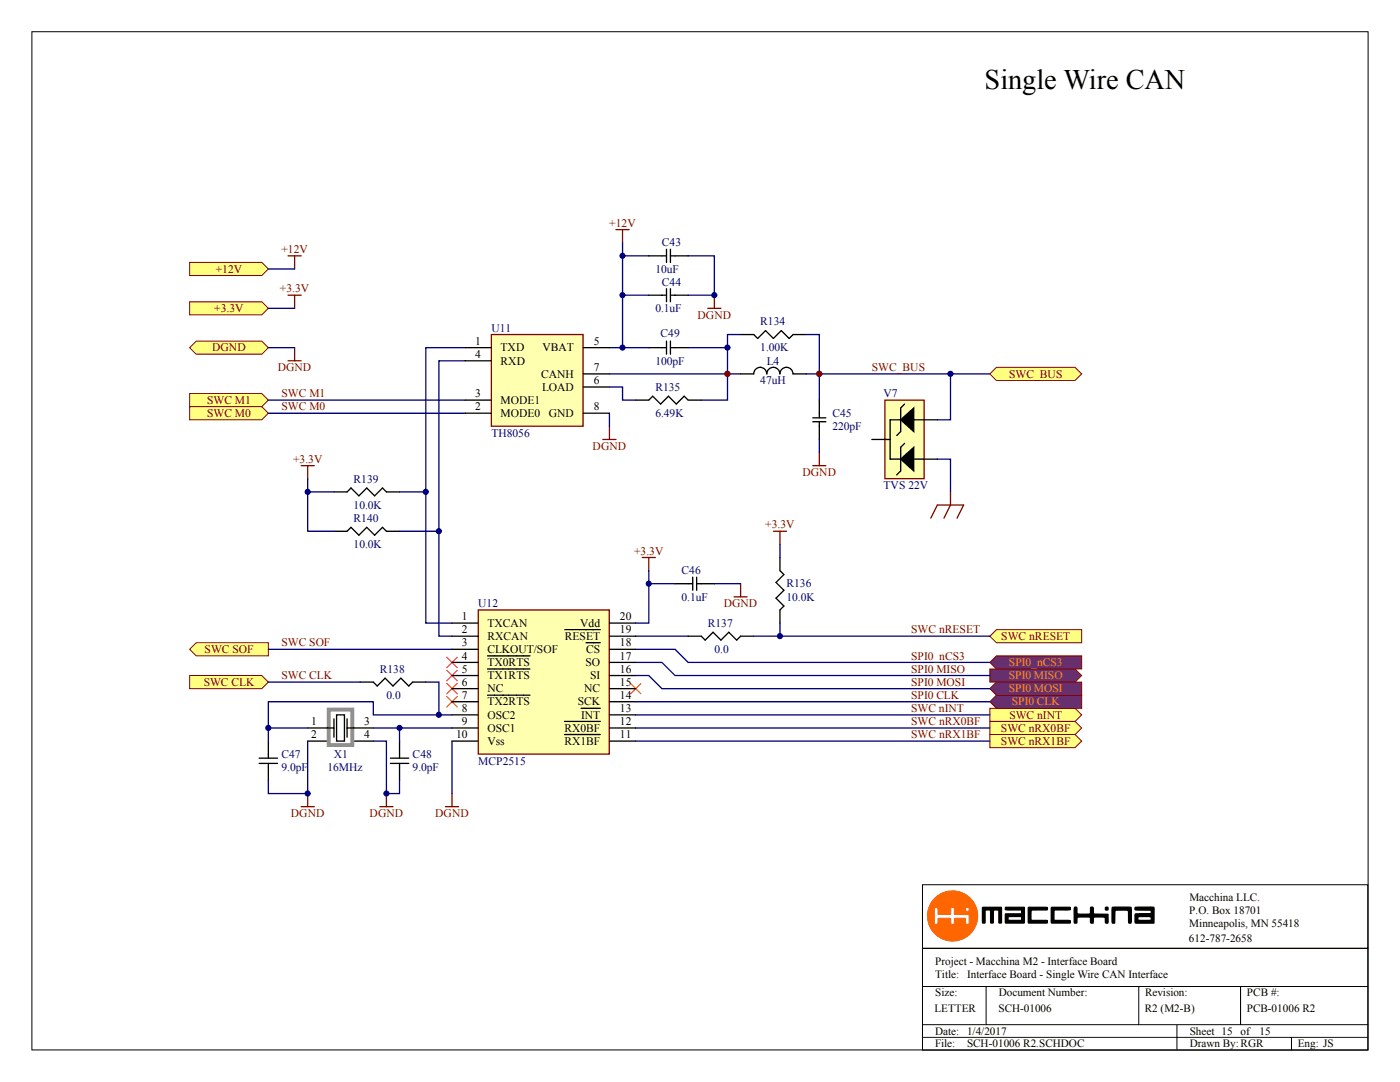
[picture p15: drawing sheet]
<svg xmlns="http://www.w3.org/2000/svg" width="279mm" height="216mm" viewBox="0 0 279 216" stroke-linecap="round" stroke-linejoin="round" font-family="sans-serif">
<defs><g id="words">
<text font-size="5.6" x="196.5" y="17.8">Single Wire CAN</text>
<g font-size="2.3" fill="#800000">
<text x="121.6" y="45.3">+12V</text>
<text x="56.1" y="50.5">+12V</text>
<text x="43.1" y="54.4">+12V</text>
<text x="55.9" y="58.3">+3.3V</text>
<text x="42.8" y="62.3">+3.3V</text>
<text x="139.2" y="63.6">DGND</text>
<text x="42.4" y="70.1">DGND</text>
<text x="55.4" y="74">DGND</text>
<text x="174" y="74">SWC_BUS</text>
<text x="201.4" y="75.3">SWC_BUS</text>
<text x="41.3" y="80.6">SWC M1</text>
<text x="41.3" y="83.2">SWC M0</text>
<text x="56.2" y="79.3">SWC M1</text>
<text x="56.2" y="81.9">SWC M0</text>
<text x="118.3" y="89.7">DGND</text>
<text x="58.5" y="92.4">+3.3V</text>
<text x="160.2" y="95">DGND</text>
<text x="152.7" y="105.4">+3.3V</text>
<text x="126.5" y="110.7">+3.3V</text>
<text x="144.5" y="121.1">DGND</text>
<text x="40.8" y="130.3">SWC SOF</text>
<text x="56.2" y="129">SWC SOF</text>
<text x="181.8" y="126.4">SWC nRESET</text>
<text x="181.8" y="131.6">SPI0_nCS3</text>
<text x="199.8" y="127.7">SWC nRESET</text>
<text x="40.7" y="136.8">SWC CLK</text>
<text x="56.2" y="135.5">SWC CLK</text>
<text x="181.8" y="134.2">SPI0 MISO</text>
<text x="181.8" y="136.8">SPI0 MOSI</text>
<text x="181.8" y="139.5">SPI0 CLK</text>
<text x="181.8" y="142.1">SWC nINT</text>
<text x="201.4" y="143.4">SWC nINT</text>
<text x="181.8" y="144.7">SWC nRX0BF</text>
<text x="181.8" y="147.3">SWC nRX1BF</text>
<text x="199.8" y="146">SWC nRX0BF</text>
<text x="199.8" y="148.6">SWC nRX1BF</text>
<text x="58.1" y="163">DGND</text>
<text x="73.8" y="163">DGND</text>
<text x="86.9" y="163">DGND</text>
</g>
<g font-size="2.3" fill="#000080">
<text x="132.1" y="49.2">C43</text>
<text x="130.8" y="54.4">10uF</text>
<text x="132.1" y="57">C44</text>
<text x="130.8" y="62.3">0.1uF</text>
<text x="151.7" y="64.9">R134</text>
<text x="98.1" y="66.2">U11</text>
<text x="131.8" y="67.2">C49</text>
<text x="151.7" y="70.1">1.00K</text>
<text x="130.8" y="72.7">100pF</text>
<text x="130.8" y="78">R135</text>
<text x="151.7" y="76.7">47uH</text>
<text x="153" y="72.7">L4</text>
<text x="130.8" y="83.2">6.49K</text>
<text x="166.1" y="83.2">C45</text>
<text x="176.3" y="79.3">V7</text>
<text x="98.1" y="87.1">TH8056</text>
<text x="166.1" y="85.8">220pF</text>
<text x="70.6" y="96.3">R139</text>
<text x="70.6" y="101.5">10.0K</text>
<text x="176.3" y="97.6">TVS 22V</text>
<text x="70.6" y="104.1">R140</text>
<text x="70.6" y="109.4">10.0K</text>
<text x="136" y="114.6">C46</text>
<text x="136" y="119.8">0.1uF</text>
<text x="157" y="117.2">R136</text>
<text x="157" y="119.8">10.0K</text>
<text x="95.4" y="121.1">U12</text>
<text x="141.3" y="125.1">R137</text>
<text x="142.6" y="130.3">0.0</text>
<text x="75.8" y="134.2">R138</text>
<text x="77.1" y="139.5">0.0</text>
<text x="56.2" y="151.2">C47</text>
<text x="56.2" y="153.9">9.0pF</text>
<text x="65.3" y="153.9">16MHz</text>
<text x="66.6" y="151.2">X1</text>
<text x="82.4" y="151.2">C48</text>
<text x="82.4" y="153.9">9.0pF</text>
<text x="95.4" y="152.5">MCP2515</text>
</g>
<g font-size="2.3">
<text x="94.8" y="68.8">1</text>
<text x="94.8" y="71.4">4</text>
<text x="99.9" y="70.1">TXD</text>
<text x="108.2" y="70.1">VBAT</text>
<text x="118.5" y="68.8">5</text>
<text x="99.9" y="72.7">RXD</text>
<text x="108" y="75.3">CANH</text>
<text x="108.2" y="78">LOAD</text>
<text x="118.5" y="76.7">6</text>
<text x="118.5" y="74">7</text>
<text x="94.8" y="81.9">2</text>
<text x="94.8" y="79.3">3</text>
<text x="99.9" y="83.2">MODE0</text>
<text x="99.9" y="80.6">MODE1</text>
<text x="109.5" y="83.2">GND</text>
<text x="118.5" y="81.9">8</text>
<text x="92.2" y="123.8">1</text>
<text x="97.3" y="125.1">TXCAN</text>
<text x="115.8" y="125.1">Vdd</text>
<text x="123.7" y="123.8">20</text>
<text x="92.2" y="126.4">2</text>
<text x="92.2" y="129">3</text>
<text x="92.2" y="131.6">4</text>
<text x="97.3" y="127.7">RXCAN</text>
<text x="97.3" y="130.3">CLKOUT/SOF</text>
<text x="112.7" y="127.7">RESET</text>
<text x="117" y="130.3">CS</text>
<text x="123.7" y="131.6">17</text>
<text x="123.7" y="129">18</text>
<text x="123.7" y="126.4">19</text>
<text x="92.2" y="134.2">5</text>
<text x="92.2" y="136.8">6</text>
<text x="97.3" y="132.9">TX0RTS</text>
<text x="97.3" y="135.5">TX1RTS</text>
<text x="116.8" y="132.9">SO</text>
<text x="117.8" y="135.5">SI</text>
<text x="123.7" y="134.2">16</text>
<text x="123.7" y="136.8">15</text>
<text x="92.2" y="139.5">7</text>
<text x="92.2" y="142.1">8</text>
<text x="97.3" y="140.8">TX2RTS</text>
<text x="97.3" y="143.4">OSC2</text>
<text x="97.3" y="138.2">NC</text>
<text x="115.3" y="140.8">SCK</text>
<text x="116" y="143.4">INT</text>
<text x="116.6" y="138.2">NC</text>
<text x="123.7" y="142.1">13</text>
<text x="123.7" y="139.5">14</text>
<text x="62.1" y="147.3">2</text>
<text x="62.1" y="144.7">1</text>
<text x="72.7" y="147.3">4</text>
<text x="72.7" y="144.7">3</text>
<text x="91" y="147.3">10</text>
<text x="92.2" y="144.7">9</text>
<text x="97.3" y="146">OSC1</text>
<text x="97.3" y="148.6">Vss</text>
<text x="112.6" y="148.6">RX1BF</text>
<text x="112.6" y="146">RX0BF</text>
<text x="123.7" y="147.3">11</text>
<text x="123.7" y="144.7">12</text>
</g>
<g font-size="2.3" fill="#ff9c00">
<text x="201.3" y="135.5">SPI0 MISO</text>
<text x="201.3" y="132.9">SPI0_nCS3</text>
<text x="201.3" y="138.2">SPI0 MOSI</text>
<text x="201.9" y="140.8">SPI0 CLK</text>
</g>
<g font-size="2.2">
<text x="237.4" y="179.8">Macchina LLC.</text>
<text x="237.3" y="182.3">P.O. Box 18701</text>
<text x="237.3" y="185">Minneapolis, MN 55418</text>
<text x="237.3" y="188">612-787-2658</text>
<text x="186.6" y="195.2">Title: Interface Board - Single Wire CAN Interface</text>
<text x="186.6" y="192.5">Project - Macchina M2 - Interface Board</text>
<text x="186.5" y="202">LETTER</text>
<text x="186.6" y="198.8">Size:</text>
<text x="199.3" y="202">SCH-01006</text>
<text x="199.3" y="198.8">Document Number:</text>
<text x="228.5" y="202">R2 (M2-B)</text>
<text x="228.5" y="198.8">Revision:</text>
<text x="248.8" y="202">PCB-01006 R2</text>
<text x="248.9" y="198.8">PCB #:</text>
<text x="186.6" y="206.5">Date: 1/4/2017</text>
<text x="186.6" y="209">File:</text>
<text x="193" y="209">SCH-01006 R2.SCHDOC</text>
<text x="237.4" y="206.5">Sheet 15</text>
<text x="237.4" y="209">Drawn By:RGR</text>
<text x="247.6" y="206.5">of</text>
<text x="251.4" y="206.5">15</text>
<text x="259" y="209">Eng: JS</text>
</g>
</g></defs>
<g fill="#000080" stroke="#000080" stroke-width=".2">
<circle cx="145.2" cy="74.6" r=".51"/>
<circle cx="163.5" cy="74.6" r=".51"/>
</g>
<path d="M92.8 69.4h-7.8v54.9h5.2M92.8 72h-5.2v54.9h2.6" fill="none" stroke="#000080" stroke-width=".26"/>
<g fill="#ffff80" stroke="#800000" stroke-width=".2">
<path d="M37.9 78.5h14.3l1.4 1.3-1.4 1.3h-14.3z" fill-rule="evenodd"/>
<path d="M37.9 81.1h14.3l1.4 1.4-1.4 1.3h-14.3z" fill-rule="evenodd"/>
</g>
<path d="M53.6 79.8h39.2M121.6 74.6h26.2M147.8 66.8h-2.6v13h-5.2M53.6 82.5h39.2M121.6 82.5v2.6" fill="none" stroke="#000080" stroke-width=".26"/>
<path d="M122.9 45.8h2.7M124.2 45.8v2.6M142.6 58.9v2.6M141.3 61.5h2.6M120.3 87.7h2.6M121.6 85.1v2.6M128.2 111.2h2.6M129.5 111.2v2.7M146.5 119.1h2.6M147.8 116.5v2.6" fill="none" stroke="#800000" stroke-width=".26"/>
<g fill="none" stroke="#000" stroke-width=".26">
<path d="M129.5 51.1h3.5M129.5 58.9h3.5M133 49.7v2.7M133 57.6v2.6M133.8 51.1h3.5M133.8 49.7v2.7M133.8 57.6v2.6M133.8 58.9h3.5M147.8 66.8h2.6l.8 .7 1.6-1.5 1.5 1.5 1.6-1.5 1.6 1.5 .8-.7h2.6M134.7 116.5h3.5M138.2 115.2v2.6M139 116.5h3.6"/>
<path d="M139 115.2v2.6"/>
</g>
<path d="M89.2 136.4l2.1 2.1M91.3 136.4l-2.1 2.1M125.8 136.4l2.1 2.1M127.9 136.4l-2.1 2.1" fill="none" stroke="#f00" stroke-width=".2"/>
<path d="M197.5 141.3h17.1l1.3 1.3-1.3 1.4h-17.1z" fill-rule="evenodd" fill="#ffff80" stroke="#800000" stroke-width=".2"/>
<path d="M90.2 158.3v2.7M88.9 161h2.6" fill="none" stroke="#800000" stroke-width=".26"/>
<path d="M176.6 79.8h7.8v15.7h-7.8z" fill="#ffffb0" stroke="#800000" stroke-width=".26"/>
<path d="M174 87.7h3.6M180.5 80.6l-.8 .8v4.7l-.7 .8M180.5 88.5l-.8 .8v4.7l-.7 .8M187.1 83.8h-9.5v7.8h9.5" fill="none" stroke="#000" stroke-width=".26"/>
<path d="M179.7 83.8l2.7-2.4v4.7zM179.7 91.6l2.7-2.3v4.7z" fill="#000" stroke="#000" stroke-width=".26"/>
<path d="M124.2 48.4v21h-2.6" fill="none" stroke="#000080" stroke-width=".26"/>
<path d="M37.9 129.6l1.3-1.3h14.4v2.6h-14.4z" fill-rule="evenodd" fill="#ffff80" stroke="#800000" stroke-width=".2"/>
<path d="M160.9 74.6h36.6M53.6 129.6h36.6" fill="none" stroke="#000080" stroke-width=".26"/>
<path d="M163.5 79.8v3.6M162.2 83.4h2.6M162.2 84.2h2.6M163.5 84.2v3.5" fill="none" stroke="#000" stroke-width=".26"/>
<path d="M162.2 92.9h2.6M163.5 90.3v2.6M189.7 98.2v2.6l-1.3 2.6M185.8 103.4l1.3-2.6h5.2l-1.3 2.6" fill="none" stroke="#800000" stroke-width=".26"/>
<path d="M197.5 74.6l1.4-1.3h15.7l1.3 1.3-1.3 1.3h-15.7z" fill-rule="evenodd" fill="#ffff80" stroke="#800000" stroke-width=".2"/>
<path d="M89.2 131.1l2.1 2.1M89.2 133.7l2.1 2.1M91.3 131.1l-2.1 2.1M91.3 133.7l-2.1 2.1" fill="none" stroke="#f00" stroke-width=".2"/>
<g fill="#ffff80" stroke="#800000" stroke-width=".2">
<path d="M197.5 144h17.1l1.3 1.3-1.3 1.3h-17.1z" fill-rule="evenodd"/>
<path d="M197.5 146.6h17.1l1.3 1.3-1.3 1.3h-17.1z" fill-rule="evenodd"/>
</g>
<path d="M89.2 139l2.1 2.1M91.3 139l-2.1 2.1" fill="none" stroke="#f00" stroke-width=".2"/>
<path d="M37.9 134.8h14.3l1.4 1.3-1.4 1.3h-14.3z" fill-rule="evenodd" fill="#ffff80" stroke="#800000" stroke-width=".2"/>
<path d="M71.9 136.1h2.6l.8 .8 1.6-1.6 1.5 1.6 1.6-1.6 1.6 1.6 .8-.8h2.6" fill="none" stroke="#000" stroke-width=".26"/>
<path d="M197.5 126.9l1.4-1.3h17v2.7h-17z" fill-rule="evenodd" fill="#ffff80" stroke="#800000" stroke-width=".2"/>
<path d="M126.9 126.9h10.4M74.5 145.3h15.7M90.2 142.6h-15.7v-2.6h-20.9v7.9" fill="none" stroke="#000080" stroke-width=".26"/>
<g fill="none" stroke="#000" stroke-width=".26">
<path d="M147.8 74.6h2.6a1.3 1.3 0 0 1 1.3-1.3 1.3 1.3 0 0 1 1.3 1.3 1.31 1.31 0 0 1 1.3-1.3 1.31 1.31 0 0 1 1.3 1.3M155.7 74.6a1.3 1.3 0 0 1 1.3-1.3 1.3 1.3 0 0 1 1.2 1.3h2.7M51.7 151.3h3.7M51.7 152.3h3.7M53.6 147.9v3.4M53.6 152.3v3.4M61.4 147.9h3.9M66.6 143.4v1.9h-5.2M66.6 145.3v1.8M67.2 142.6h1.5v5.3h-1.5zM69.3 143.4v1.9h5.2M69.3 145.3v1.8"/>
<path d="M70.6 147.9h3.9M77.9 151.3h3.7M77.9 152.3h3.7M79.7 147.9v3.4M79.7 152.3v3.4"/>
</g>
<path d="M65.6 141.6h4.7v7.1h-4.7z" fill="none" stroke="#918e92" stroke-width=".79"/>
<path d="M61.4 158.3v2.7M77.1 158.3v2.7M60.1 161h2.6M75.8 161h2.6" fill="none" stroke="#800000" stroke-width=".26"/>
<g fill="#682f6f" stroke="#800000" stroke-width=".2">
<path d="M197.5 140l1.4-1.3h17v2.6h-17z" fill-rule="evenodd"/>
<path d="M197.5 133.5h17.1l1.3 1.3-1.3 1.3h-17.1z" fill-rule="evenodd"/>
<path d="M197.5 137.4l1.4-1.3h17v2.6h-17z" fill-rule="evenodd"/>
</g>
<path d="M155.7 111.2v2.7l.7 .7-1.5 1.6 1.5 1.6-1.5 1.6 1.5 1.5-.7 .8v2.6M137.3 126.9h2.7l.7 .8 1.6-1.5 1.6 1.5 1.5-1.5 1.6 1.5 .8-.8h2.6" fill="none" stroke="#000" stroke-width=".26"/>
<path d="M154.3 106h2.7M155.7 106v2.6" fill="none" stroke="#800000" stroke-width=".26"/>
<path d="M150.4 126.9h47.1" fill="none" stroke="#000080" stroke-width=".26"/>
<path d="M197.5 132.2l1.4-1.3h17v2.6h-17z" fill-rule="evenodd" fill="#682f6f" stroke="#800000" stroke-width=".2"/>
<path d="M57.5 58.9h2.6M58.8 58.9v2.6" fill="none" stroke="#800000" stroke-width=".26"/>
<g fill="#ffff80" stroke="#800000" stroke-width=".2">
<path d="M37.9 60.2h14.3l1.4 1.3-1.4 1.3h-14.3z" fill-rule="evenodd"/>
<path d="M39.2 68.1h13l1.4 1.3-1.4 1.3h-13l-1.3-1.3z" fill-rule="evenodd"/>
</g>
<path d="M57.5 51.1h2.6M58.8 51.1v2.6M57.5 72h2.6M58.8 69.4v2.6" fill="none" stroke="#800000" stroke-width=".26"/>
<path d="M37.9 52.4h14.3l1.4 1.3-1.4 1.3h-14.3z" fill-rule="evenodd" fill="#ffff80" stroke="#800000" stroke-width=".2"/>
<path d="M124.2 51.1h5.3M124.2 58.9h5.3M137.3 51.1h5.3v7.8h-5.3M53.6 136.1h18.3M85 136.1h2.6v6.5M126.9 134.8h2.6l2.6 2.6h65.4M126.9 132.2h5.2l2.6 2.6h62.8M126.9 129.6h7.8l2.6 2.6h60.2" fill="none" stroke="#000080" stroke-width=".26"/>
<path d="M95.4 121.7h26.2v28.8h-26.2z" fill="#ffffb0" stroke="#800000" stroke-width=".26"/>
<g fill="none" stroke="#000" stroke-width=".26">
<path d="M90.2 124.3h5.2M90.2 126.9h5.2M90.2 129.6h5.2M90.2 132.2h5.2M90.2 134.8h5.2M90.2 137.4h5.2M97.3 130.9h8.5M97.3 133.5h8.5M97.3 138.7h8.5M112.7 125.6h7.1M117 128.3h2.8M121.6 124.3h5.3"/>
<path d="M121.6 126.9h5.3M121.6 129.6h5.3M121.6 132.2h5.3M121.6 134.8h5.3M121.6 137.4h5.3M90.2 140h5.2M90.2 142.6h5.2M90.2 145.3h5.2M90.2 147.9h5.2M112.6 146.6h7.2M112.6 144h7.2M116 141.3h3.8"/>
<path d="M121.6 140h5.3M121.6 142.6h5.3M121.6 145.3h5.3M121.6 147.9h5.3"/>
</g>
<path d="M98.1 66.8h18.3v18.2h-18.3z" fill="#ffffb0" stroke="#800000" stroke-width=".26"/>
<g fill="none" stroke="#000" stroke-width=".26">
<path d="M92.8 69.4h5.3M92.8 79.8h5.3M92.8 72h5.3M116.4 69.4h5.2M116.4 77.2h5.2M116.4 74.6h5.2M126.9 79.8h2.6l.8-.7 1.5 1.5 1.6-1.5 1.6 1.5 1.5-1.5 .8 .7h2.7M129.5 69.4h3.5M133 68.1v2.6M133.8 69.4h3.5M133.8 68.1v2.6M66.6 98.2h2.7l.8-.8 1.5 1.5 1.6-1.5 1.6 1.5 1.5-1.5 .8 .8h2.6"/>
<path d="M92.8 82.5h5.3M116.4 82.5h5.2M66.6 106h2.7l.8-.8 1.5 1.6 1.6-1.6 1.6 1.6 1.5-1.6 .8 .8h2.6"/>
</g>
<g fill="none" stroke="#000080" stroke-width=".26">
<path d="M53.6 53.7h5.2M53.6 61.5h5.2M53.6 69.4h5.2M121.6 77.2h2.6v2.6h2.7M124.2 69.4h5.3M137.3 69.4h7.9M160.9 66.8h2.6v13M189.7 74.6v9.2h-2.6M61.4 95.5v10.5h5.2M61.4 98.2h5.2M79.7 98.2h5.3M163.5 87.7v2.6"/>
<path d="M187.1 91.6h2.6v6.6M79.7 106h7.9M129.5 113.9v10.4h-2.6M129.5 116.5h5.2M142.6 116.5h5.2M155.7 108.6v2.6M155.7 124.3v2.6M53.6 145.3h7.8M61.4 147.9v10.4h-7.8v-2.6M74.5 147.9h2.6v10.4h2.6v-2.6M79.7 145.3v2.6M90.2 147.9v10.4"/>
<path d="M126.9 145.3h70.6M126.9 140h70.6M126.9 142.6h70.6M126.9 147.9h70.6"/>
</g>
<g fill="#800000" stroke="#800000" stroke-width=".2">
<circle cx="145.2" cy="74.6" r=".51"/>
<circle cx="163.5" cy="74.6" r=".51"/>
</g>
<path d="M60.1 92.9h2.6M61.4 92.9v2.6" fill="none" stroke="#800000" stroke-width=".26"/>
<g fill="#000080" stroke="#000080" stroke-width=".2">
<circle cx="53.5" cy="145.2" r=".51"/>
<circle cx="61.4" cy="158.3" r=".51"/>
<circle cx="61.4" cy="98.1" r=".51"/>
<circle cx="77.1" cy="158.3" r=".51"/>
<circle cx="79.7" cy="145.2" r=".51"/>
<circle cx="85" cy="98.1" r=".51"/>
<circle cx="87.6" cy="142.6" r=".51"/>
<circle cx="87.6" cy="106" r=".51"/>
<circle cx="124.2" cy="69.4" r=".51"/>
<circle cx="124.2" cy="58.9" r=".51"/>
<circle cx="124.2" cy="51" r=".51"/>
<circle cx="129.5" cy="116.5" r=".51"/>
<circle cx="142.6" cy="58.9" r=".51"/>
<circle cx="145.2" cy="69.4" r=".51"/>
<circle cx="155.6" cy="126.9" r=".51"/>
<circle cx="189.7" cy="74.6" r=".51"/>
</g>
<path d="M6.4 6.3h266.6v203.2h-266.6zM184.1 176.5h88.9v12.7h-88.9zM184.1 189.2h88.9v20.3h-88.9zM184.1 196.8h88.9M196.8 196.8v7.7M227.3 196.8v7.7M247.6 196.8v7.7M184.1 204.5h88.9M184.1 207h88.9M234.9 204.5v5M257.7 207v2.5" fill="none" stroke="#000" stroke-width=".2"/>
<path d="M185.1 182.8a5 5 0 0 1 10 0 5 5 0 0 1-10 0zM186.5 181.2v2.9l.1 .3 .6-.1v-1l.7-.1 1.8 .1 .1 1.1 .4 .1 .2-.2 .1-1 2.1-.1 .1 1.2h.7v-1.8l-.1-.1h-2.8v-1.3a.4 .4 0 0 0-.5-.1 .4 .4 0 0 0-.3 .4v1h-2.4l-.1-1.3zM192.7 181.5a.4 .4 0 0 0 .8 0 .4 .4 0 0 0-.8 0z" fill="#f60" stroke="#f60" stroke-width=".2"/>
<g fill="#000" stroke="#000" stroke-width=".2">
<path d="M196.1 181h3.7l.1 3.2-.6-.1v-2.4l-.2-.1-.8 .1-.1 2.3a.29 .29 0 0 1-.3 .2 .29 .29 0 0 1-.2-.3v-2.2l-.2-.1h-.8l-.1 .1v2.4l-.5 .1zM205.2 181.1h3.8v.5h-3.1l-.1 .9 .1 1.1h3l.1 .6h-3.7zM209.8 181l3.8 .1v.4l-.2 .1h-2.9l-.1 .1v1.8l.1 .1 3.1 .1v.5h-3.8z"/>
<path d="M200.7 181l3.7 .1v3.1h-3.7v-1.8l3.1-.1 .1-.3-.1-.4-3.1-.1zM201.3 182.9l-.1 .5 .2 .2h2.4l.1-.1-.1-.6z"/>
</g>
<g fill="#000" stroke="#000" stroke-width=".25">
<path d="M214.4 181.1h.5l.1 1.2 1.8 .1h.7l.2-1.3 .4-.1 .2 1.4h2.8v1.7l-.5 .1v-1.1l-.2-.1h-1.8l-.4 .1v1.1h-.5l-.1-1.1-.2-.1a4.8 4.8 0 0 0-2.4 .1l-.1 1-.5 .1zM222 181.1h3.7l.1 .8-.1 2.3h-.4v-.1l-.1-2.4-2-.1-.7 .1v2.5h-.4a2.05 2.05 0 0 1-.2-1.6z"/>
<path d="M226.6 181.1l1.8-.1a2.99 2.99 0 0 1 1.9 .1v3.1h-3.7l-.1-.7a1.19 1.19 0 0 1 .2-1.1l2.9-.1 .2-.5-.2-.2h-3zM227.2 183l-.1 .4 .1 .2a5.3 5.3 0 0 0 2.5-.1l.1-.4-.3-.2z"/>
<circle cx="220.8" cy="181.3" r=".32"/>
</g>
<use href="#words"/>
</svg>
